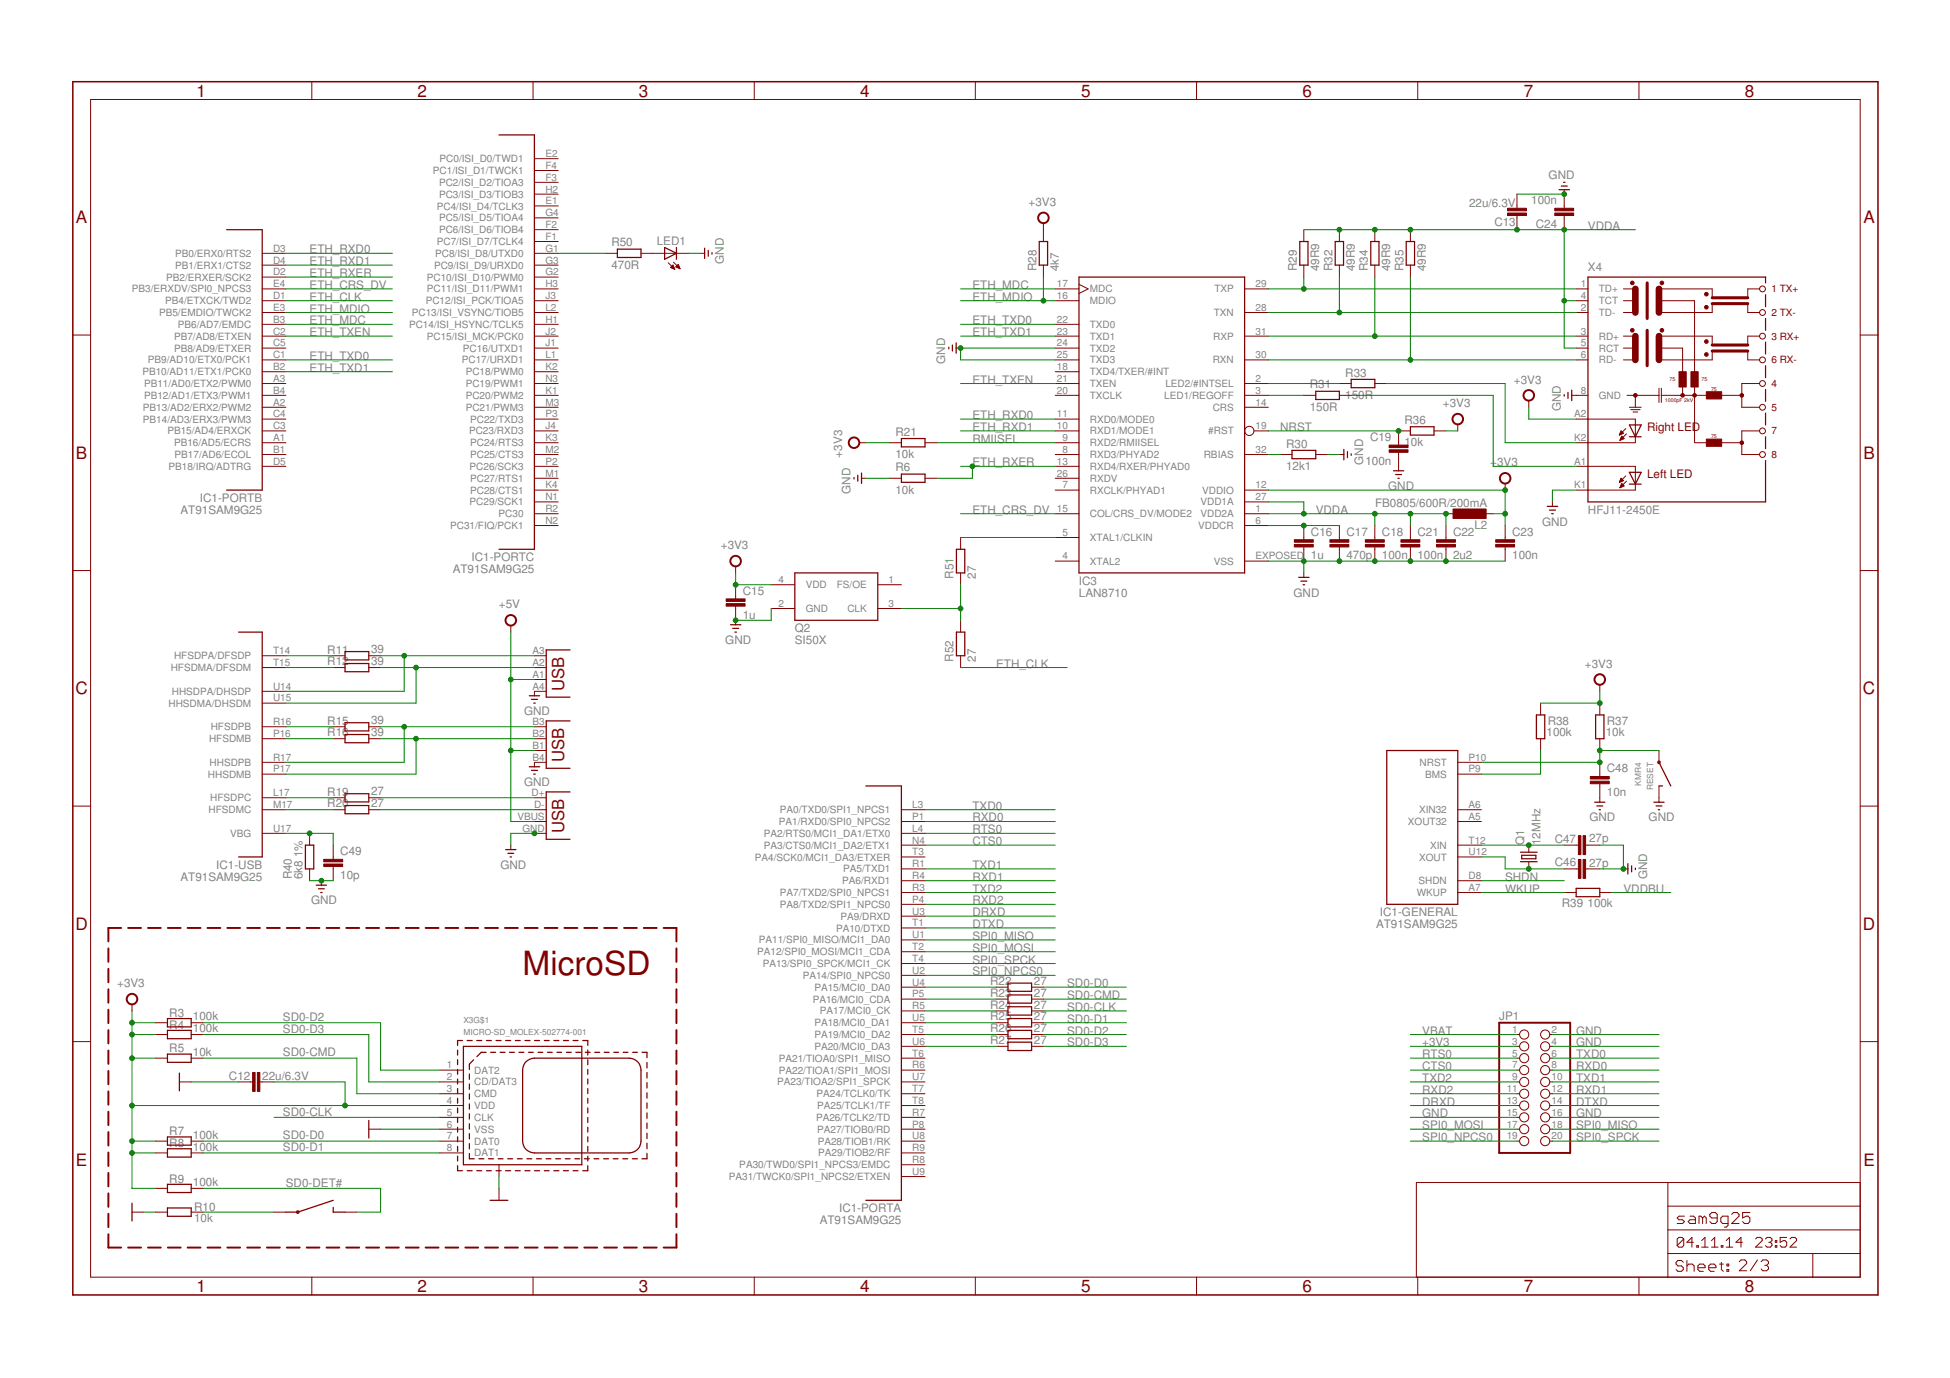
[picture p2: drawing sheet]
<svg xmlns="http://www.w3.org/2000/svg" width="297mm" height="210mm" viewBox="0 0 297 210" stroke-linecap="round" stroke-linejoin="round" font-family="sans-serif">
<defs><g id="words">
<text font-size="5.1" fill="#800000" x="79.6" y="148.6">MicroSD</text>
<g font-size="2.6" fill="#800000">
<text x="29.9" y="14.7">1</text>
<text x="63.6" y="14.7">2</text>
<text x="97.3" y="14.7">3</text>
<text x="131" y="14.7">4</text>
<text x="164.7" y="14.7">5</text>
<text x="198.4" y="14.7">6</text>
<text x="232.1" y="14.7">7</text>
<text x="265.8" y="14.7">8</text>
<text x="11.6" y="34">A</text>
<text x="283.8" y="34">A</text>
<text x="11.6" y="69.9">B</text>
<text x="283.8" y="69.9">B</text>
<text x="11.5" y="105.8">C</text>
<text x="283.8" y="105.8">C</text>
<text x="11.5" y="141.7">D</text>
<text x="283.8" y="141.7">D</text>
<text x="11.6" y="177.5">E</text>
<text x="283.8" y="177.5">E</text>
<text x="29.9" y="196.8">1</text>
<text x="63.6" y="196.8">2</text>
<text x="97.3" y="196.8">3</text>
<text x="131" y="196.8">4</text>
<text x="164.7" y="196.8">5</text>
<text x="198.4" y="196.8">6</text>
<text x="232.1" y="196.8">7</text>
<text x="265.8" y="196.8">8</text>
</g>
<g font-size="2.5" fill="#800000">
<text x="85.9" y="105.3" transform="rotate(-90 85.9 105.3)">USB</text>
<text x="85.9" y="116.1" transform="rotate(-90 85.9 116.1)">USB</text>
<text x="85.9" y="126.9" transform="rotate(-90 85.9 126.9)">USB</text>
</g>
<g font-size="1.8" fill="#808080">
<text x="235.9" y="27.2">GND</text>
<text x="156.7" y="31.4">+3V3</text>
<text x="223.8" y="31.5">22u/6.3V</text>
<text x="227.6" y="34.4">C13</text>
<text x="233.2" y="31.1">100n</text>
<text x="233.9" y="34.7">C24</text>
<text x="241.9" y="35">VDDA</text>
<text x="47.2" y="38.6">ETH_RXD0</text>
<text x="47.2" y="40.4">ETH_RXD1</text>
<text x="93.1" y="40.9">470R</text>
<text x="93.1" y="37.5">R50</text>
<text x="100" y="37.3">LED1</text>
<text x="110.3" y="40.2" transform="rotate(-90 110.3 40.2)">GND</text>
<text x="157.9" y="41.3" transform="rotate(-90 157.9 41.3)">R28</text>
<text x="161.3" y="41.3" transform="rotate(-90 161.3 41.3)">4k7</text>
<text x="197.6" y="41.3" transform="rotate(-90 197.6 41.3)">R29</text>
<text x="201" y="41.3" transform="rotate(-90 201 41.3)">49R9</text>
<text x="203" y="41.3" transform="rotate(-90 203 41.3)">R32</text>
<text x="206.4" y="41.3" transform="rotate(-90 206.4 41.3)">49R9</text>
<text x="208.4" y="41.3" transform="rotate(-90 208.4 41.3)">R34</text>
<text x="211.8" y="41.3" transform="rotate(-90 211.8 41.3)">49R9</text>
<text x="213.8" y="41.3" transform="rotate(-90 213.8 41.3)">R35</text>
<text x="217.2" y="41.3" transform="rotate(-90 217.2 41.3)">49R9</text>
<text x="241.9" y="41.3">X4</text>
<text x="47.2" y="47.6">ETH_MDIO</text>
<text x="47.2" y="44">ETH_CRS_DV</text>
<text x="47.2" y="45.8">ETH_CLK</text>
<text x="47.2" y="42.2">ETH_RXER</text>
<text x="148.1" y="44">ETH_MDC</text>
<text x="148.1" y="45.8">ETH_MDIO</text>
<text x="47.2" y="49.4">ETH_MDC</text>
<text x="47.2" y="51.2">ETH_TXEN</text>
<text x="148.1" y="49.4">ETH_TXD0</text>
<text x="148.1" y="51.2">ETH_TXD1</text>
<text x="47.2" y="54.8">ETH_TXD0</text>
<text x="47.2" y="56.6">ETH_TXD1</text>
<text x="144" y="55.4" transform="rotate(-90 144 55.4)">GND</text>
<text x="148.1" y="58.4">ETH_TXEN</text>
<text x="199.5" y="59.2">R31</text>
<text x="204.9" y="57.4">R33</text>
<text x="230.6" y="58.4">+3V3</text>
<text x="148.1" y="63.8">ETH_RXD0</text>
<text x="148.1" y="65.6">ETH_RXD1</text>
<text x="195" y="65.6">NRST</text>
<text x="199.5" y="62.6">150R</text>
<text x="204.9" y="60.8">150R</text>
<text x="213.9" y="64.6">R36</text>
<text x="219.8" y="62">+3V3</text>
<text x="237.7" y="62.6" transform="rotate(-90 237.7 62.6)">GND</text>
<text x="128.3" y="69.7" transform="rotate(-90 128.3 69.7)">+3V3</text>
<text x="136.4" y="69.8">10k</text>
<text x="136.4" y="66.4">R21</text>
<text x="136.4" y="71.8">R6</text>
<text x="148.1" y="67.4">RMIISEL</text>
<text x="148.1" y="71">ETH_RXER</text>
<text x="195.9" y="71.6">12k1</text>
<text x="195.9" y="68.2">R30</text>
<text x="207.6" y="70.8" transform="rotate(-90 207.6 70.8)">GND</text>
<text x="208" y="70.8">100n</text>
<text x="208.7" y="67.2">C19</text>
<text x="213.9" y="68">10k</text>
<text x="227" y="71">+3V3</text>
<text x="30.5" y="76.5">IC1-PORTB</text>
<text x="129.6" y="75.2" transform="rotate(-90 129.6 75.2)">GND</text>
<text x="136.4" y="75.2">10k</text>
<text x="209.5" y="77.2">FB0805/600R/200mA</text>
<text x="211.5" y="74.7">GND</text>
<text x="27.5" y="78.3">AT91SAM9G25</text>
<text x="109.8" y="83.7">+3V3</text>
<text x="148.1" y="78.3">ETH_CRS_DV</text>
<text x="199.7" y="81.6">C16</text>
<text x="200.4" y="78.3">VDDA</text>
<text x="205.1" y="81.6">C17</text>
<text x="210.5" y="81.6">C18</text>
<text x="215.9" y="81.6">C21</text>
<text x="221.3" y="81.6">C22</text>
<text x="224.6" y="80.6">L2</text>
<text x="230.3" y="81.6">C23</text>
<text x="234.9" y="80.1">GND</text>
<text x="241.9" y="78.3">HFJ11-2450E</text>
<text x="69" y="87.3">AT91SAM9G25</text>
<text x="71.8" y="85.5">IC1-PORTC</text>
<text x="145.3" y="88.2" transform="rotate(-90 145.3 88.2)">R51</text>
<text x="148.7" y="88.2" transform="rotate(-90 148.7 88.2)">27</text>
<text x="164.4" y="89.1">IC3</text>
<text x="199.7" y="85.2">1u</text>
<text x="205.1" y="85.2">470p</text>
<text x="210.5" y="85.2">100n</text>
<text x="215.9" y="85.2">100n</text>
<text x="221.3" y="85.2">2u2</text>
<text x="230.3" y="85.2">100n</text>
<text x="76" y="92.7">+5V</text>
<text x="113.1" y="94.2">1u</text>
<text x="113.1" y="90.6">C15</text>
<text x="164.4" y="90.9">LAN8710</text>
<text x="197" y="90.9">GND</text>
<text x="49.9" y="99.5">R11</text>
<text x="49.9" y="101.4">R12</text>
<text x="56.5" y="99.5">39</text>
<text x="56.5" y="101.3">39</text>
<text x="110.5" y="98.1">GND</text>
<text x="121.1" y="98.1">SI50X</text>
<text x="121.1" y="96.3">Q2</text>
<text x="145.3" y="100.8" transform="rotate(-90 145.3 100.8)">R52</text>
<text x="148.7" y="100.8" transform="rotate(-90 148.7 100.8)">27</text>
<text x="151.7" y="101.7">ETH_CLK</text>
<text x="241.4" y="101.7">+3V3</text>
<text x="49.9" y="110.4">R15</text>
<text x="49.9" y="112.2">R16</text>
<text x="56.5" y="110.3">39</text>
<text x="56.5" y="112.2">39</text>
<text x="79.8" y="108.9">GND</text>
<text x="235.6" y="112.2">100k</text>
<text x="235.8" y="110.4">R38</text>
<text x="244.6" y="112.2">10k</text>
<text x="244.8" y="110.4">R37</text>
<text x="79.8" y="119.7">GND</text>
<text x="244.8" y="117.7">C48</text>
<text x="49.9" y="121.2">R19</text>
<text x="49.9" y="123">R20</text>
<text x="56.5" y="121.2">27</text>
<text x="56.5" y="123">27</text>
<text x="148.1" y="123.3">TXD0</text>
<text x="148.1" y="125.1">RXD0</text>
<text x="242.1" y="125.1">GND</text>
<text x="244.8" y="121.3">10n</text>
<text x="251.1" y="125.1">GND</text>
<text x="46.1" y="130.6" transform="rotate(-90 46.1 130.6)">1%</text>
<text x="51.8" y="130.3">C49</text>
<text x="148.1" y="126.9">RTS0</text>
<text x="148.1" y="128.7">CTS0</text>
<text x="232.2" y="128.7" transform="rotate(-90 232.2 128.7)">Q1</text>
<text x="234.7" y="128.7" transform="rotate(-90 234.7 128.7)">12MHz</text>
<text x="236.8" y="128.5">C47</text>
<text x="236.8" y="131.9">C46</text>
<text x="242.1" y="128.3">27p</text>
<text x="27.5" y="134.1">AT91SAM9G25</text>
<text x="32.9" y="132.3">IC1-USB</text>
<text x="44.5" y="134" transform="rotate(-90 44.5 134)">R40</text>
<text x="46.1" y="134" transform="rotate(-90 46.1 134)">6k8</text>
<text x="47.4" y="137.8">GND</text>
<text x="51.8" y="133.9">10p</text>
<text x="76.2" y="132.3">GND</text>
<text x="148.1" y="132.3">TXD1</text>
<text x="148.1" y="134.1">RXD1</text>
<text x="148.1" y="136">TXD2</text>
<text x="148.1" y="137.8">RXD2</text>
<text x="229.3" y="134.1">SHDN</text>
<text x="229.3" y="136">WKUP</text>
<text x="242.1" y="132.1">27p</text>
<text x="247.3" y="136">VDDBU</text>
<text x="250.9" y="133.9" transform="rotate(-90 250.9 133.9)">GND</text>
<text x="148.1" y="139.6">DRXD</text>
<text x="148.1" y="141.4">DTXD</text>
<text x="148.1" y="143.2">SPI0_MISO</text>
<text x="209.6" y="141.4">AT91SAM9G25</text>
<text x="210.2" y="139.6">IC1-GENERAL</text>
<text x="237.9" y="138.1">R39</text>
<text x="241.8" y="138.1">100k</text>
<text x="148.1" y="145">SPI0_MOSI</text>
<text x="148.1" y="146.8">SPI0_SPCK</text>
<text x="148.1" y="148.6">SPI0_NPCS0</text>
<text x="17.9" y="150.4">+3V3</text>
<text x="25.8" y="154.9">R3</text>
<text x="29.4" y="155.4">100k</text>
<text x="43.1" y="155.5">SD0-D2</text>
<text x="150.8" y="155.4">R25</text>
<text x="150.8" y="153.6">R24</text>
<text x="150.8" y="151.8">R23</text>
<text x="150.8" y="150">R22</text>
<text x="157.5" y="155.4">27</text>
<text x="157.5" y="153.6">27</text>
<text x="157.5" y="151.8">27</text>
<text x="157.5" y="150">27</text>
<text x="162.6" y="155.8">SD0-D1</text>
<text x="162.6" y="150.4">SD0-D0</text>
<text x="162.6" y="154">SD0-CLK</text>
<text x="162.6" y="152.2">SD0-CMD</text>
<text x="228.4" y="155.3">JP1</text>
<text x="25.8" y="160.3">R5</text>
<text x="25.8" y="156.7">R4</text>
<text x="29.4" y="160.8">10k</text>
<text x="29.4" y="157.2">100k</text>
<text x="43.1" y="160.9">SD0-CMD</text>
<text x="43.1" y="157.3">SD0-D3</text>
<text x="150.8" y="159">R27</text>
<text x="150.8" y="157.2">R26</text>
<text x="157.5" y="159">27</text>
<text x="157.5" y="157.2">27</text>
<text x="162.6" y="159.4">SD0-D3</text>
<text x="162.6" y="157.6">SD0-D2</text>
<text x="216.6" y="159.4">+3V3</text>
<text x="216.6" y="161.2">RTS0</text>
<text x="216.6" y="157.6">VBAT</text>
<text x="240.1" y="157.6">GND</text>
<text x="240.1" y="159.4">GND</text>
<text x="240.1" y="161.2">TXD0</text>
<text x="34.9" y="164.5">C12</text>
<text x="39.9" y="164.5">22u/6.3V</text>
<text x="216.6" y="164.8">TXD2</text>
<text x="216.6" y="166.6">RXD2</text>
<text x="216.6" y="163">CTS0</text>
<text x="240.1" y="164.8">TXD1</text>
<text x="240.1" y="166.6">RXD1</text>
<text x="240.1" y="163">RXD0</text>
<text x="25.8" y="172.9">R7</text>
<text x="29.4" y="173.5">100k</text>
<text x="43.1" y="173.5">SD0-D0</text>
<text x="43.1" y="169.9">SD0-CLK</text>
<text x="216.6" y="170.2">GND</text>
<text x="216.6" y="168.4">DRXD</text>
<text x="216.6" y="172">SPI0_MOSI</text>
<text x="216.6" y="173.8">SPI0_NPCS0</text>
<text x="240.1" y="170.2">GND</text>
<text x="240.1" y="168.4">DTXD</text>
<text x="240.1" y="172">SPI0_MISO</text>
<text x="240.1" y="173.8">SPI0_SPCK</text>
<text x="25.8" y="174.7">R8</text>
<text x="29.4" y="175.3">100k</text>
<text x="43.1" y="175.3">SD0-D1</text>
<text x="25.8" y="180.1">R9</text>
<text x="29.4" y="180.7">100k</text>
<text x="29.6" y="184.5">R10</text>
<text x="43.5" y="180.8">SD0-DET#</text>
<text x="127.8" y="184.6">IC1-PORTA</text>
<text x="29.6" y="186.1">10k</text>
<text x="124.9" y="186.4">AT91SAM9G25</text>
</g>
<g font-size="1.8" fill="#800000">
<text x="250.9" y="65.6">Right LED</text>
<text x="250.9" y="72.8">Left LED</text>
</g>
<g font-size="1.5" fill="#808080">
<text x="83.1" y="23.9">E2</text>
<text x="66" y="26.5">PC1/ISI_D1/TWCK1</text>
<text x="66.9" y="28.3">PC2/ISI_D2/TIOA3</text>
<text x="67" y="24.7">PC0/ISI_D0/TWD1</text>
<text x="83.1" y="25.7">F4</text>
<text x="83.1" y="27.5">F3</text>
<text x="83.1" y="29.3">H2</text>
<text x="66.5" y="31.9">PC4/ISI_D4/TCLK3</text>
<text x="66.9" y="30.1">PC3/ISI_D3/TIOB3</text>
<text x="66.9" y="33.7">PC5/ISI_D5/TIOA4</text>
<text x="66.9" y="35.5">PC6/ISI_D6/TIOB4</text>
<text x="83.1" y="31.1">E1</text>
<text x="83.1" y="32.9">G4</text>
<text x="83.1" y="34.7">F2</text>
<text x="26.7" y="39.1">PB0/ERX0/RTS2</text>
<text x="26.7" y="40.9">PB1/ERX1/CTS2</text>
<text x="41.6" y="38.3">D3</text>
<text x="41.6" y="40.1">D4</text>
<text x="41.6" y="41.9">D2</text>
<text x="66.1" y="40.9">PC9/ISI_D9/URXD0</text>
<text x="66.3" y="39.1">PC8/ISI_D8/UTXD0</text>
<text x="66.5" y="37.3">PC7/ISI_D7/TCLK4</text>
<text x="83.1" y="41.9">G2</text>
<text x="83.1" y="36.5">F1</text>
<text x="83.1" y="38.3">G1</text>
<text x="83.1" y="40.1">G3</text>
<text x="20.1" y="44.5">PB3/ERXDV/SPI0_NPCS3</text>
<text x="25.2" y="46.3">PB4/ETXCK/TWD2</text>
<text x="25.3" y="42.7">PB2/ERXER/SCK2</text>
<text x="41.6" y="43.7">E4</text>
<text x="41.6" y="45.6">D1</text>
<text x="41.6" y="47.4">E3</text>
<text x="64.9" y="46.3">PC12/ISI_PCK/TIOA5</text>
<text x="65" y="42.7">PC10/ISI_D10/PWM0</text>
<text x="65" y="44.5">PC11/ISI_D11/PWM1</text>
<text x="83.1" y="43.7">H3</text>
<text x="83.1" y="45.6">J3</text>
<text x="83.1" y="47.4">L2</text>
<text x="161" y="45.6">16</text>
<text x="161" y="43.7">17</text>
<text x="166" y="46.3">MDIO</text>
<text x="166" y="44.5">MDC</text>
<text x="185" y="44.5">TXP</text>
<text x="191.3" y="43.7">29</text>
<text x="191.3" y="47.4">28</text>
<text x="240.8" y="43.7">1</text>
<text x="240.8" y="47.4">2</text>
<text x="240.8" y="45.6">4</text>
<text x="243.5" y="44.5">TD+</text>
<text x="243.5" y="46.3">TCT</text>
<text x="24.2" y="48.1">PB5/EMDIO/TWCK2</text>
<text x="26.5" y="51.8">PB7/AD8/ETXEN</text>
<text x="26.5" y="53.6">PB8/AD9/ETXER</text>
<text x="27.1" y="49.9">PB6/AD7/EMDC</text>
<text x="41.6" y="49.2">B3</text>
<text x="41.6" y="51">C2</text>
<text x="41.6" y="52.8">C5</text>
<text x="62.3" y="49.9">PC14/ISI_HSYNC/TCLK5</text>
<text x="62.7" y="48.1">PC13/ISI_VSYNC/TIOB5</text>
<text x="65" y="51.8">PC15/ISI_MCK/PCK0</text>
<text x="70.5" y="53.6">PC16/UTXD1</text>
<text x="83.1" y="49.2">H1</text>
<text x="83.1" y="51">J2</text>
<text x="83.1" y="52.8">J1</text>
<text x="161" y="49.2">22</text>
<text x="161" y="51">23</text>
<text x="161" y="52.8">24</text>
<text x="166" y="49.9">TXD0</text>
<text x="166" y="51.8">TXD1</text>
<text x="166" y="53.6">TXD2</text>
<text x="184.8" y="51.8">RXP</text>
<text x="184.9" y="48.1">TXN</text>
<text x="191.3" y="51">31</text>
<text x="240.8" y="51">3</text>
<text x="240.8" y="52.8">5</text>
<text x="243.5" y="48.1">TD-</text>
<text x="243.5" y="51.8">RD+</text>
<text x="243.5" y="53.6">RCT</text>
<text x="21.7" y="57.2">PB10/AD11/ETX1/PCK0</text>
<text x="21.9" y="59">PB11/AD0/ETX2/PWM0</text>
<text x="22.5" y="55.4">PB9/AD10/ETX0/PCK1</text>
<text x="41.6" y="56.4">B2</text>
<text x="41.6" y="58.2">A3</text>
<text x="41.6" y="60">B4</text>
<text x="41.6" y="54.6">C1</text>
<text x="70.4" y="55.4">PC17/URXD1</text>
<text x="70.9" y="57.2">PC18/PWM0</text>
<text x="70.9" y="59">PC19/PWM1</text>
<text x="83.1" y="54.6">L1</text>
<text x="83.1" y="56.4">K2</text>
<text x="83.1" y="58.2">N3</text>
<text x="83.1" y="60">K1</text>
<text x="161" y="54.6">25</text>
<text x="161" y="56.4">18</text>
<text x="161" y="58.2">21</text>
<text x="161" y="60">20</text>
<text x="166" y="55.4">TXD3</text>
<text x="166" y="57.2">TXD4/TXER/#INT</text>
<text x="166" y="59">TXEN</text>
<text x="177.5" y="59">LED2/#INTSEL</text>
<text x="184.7" y="55.4">RXN</text>
<text x="191.3" y="60">3</text>
<text x="191.3" y="58.2">2</text>
<text x="191.3" y="54.6">30</text>
<text x="240.8" y="54.6">6</text>
<text x="240.8" y="60">8</text>
<text x="243.5" y="55.4">RD-</text>
<text x="21.8" y="62.6">PB13/AD2/ERX2/PWM2</text>
<text x="21.8" y="64.4">PB14/AD3/ERX3/PWM3</text>
<text x="21.9" y="60.8">PB12/AD1/ETX3/PWM1</text>
<text x="41.6" y="61.8">A2</text>
<text x="41.6" y="63.6">C4</text>
<text x="41.6" y="65.4">C3</text>
<text x="70.9" y="60.8">PC20/PWM2</text>
<text x="70.9" y="62.6">PC21/PWM3</text>
<text x="71.6" y="64.4">PC22/TXD3</text>
<text x="83.1" y="61.8">M3</text>
<text x="83.1" y="63.6">P3</text>
<text x="83.1" y="65.4">J4</text>
<text x="161" y="63.6">11</text>
<text x="161" y="65.4">10</text>
<text x="166" y="60.8">TXCLK</text>
<text x="166" y="64.4">RXD0/MODE0</text>
<text x="177.4" y="60.8">LED1/REGOFF</text>
<text x="184.7" y="62.6">CRS</text>
<text x="191.3" y="65.4">19</text>
<text x="191.3" y="61.8">14</text>
<text x="239.8" y="63.6">A2</text>
<text x="243.5" y="60.8">GND</text>
<text x="25.5" y="66.2">PB15/AD4/ERXCK</text>
<text x="25.7" y="71.6">PB18/IRQ/ADTRG</text>
<text x="26.5" y="68">PB16/AD5/ECRS</text>
<text x="26.6" y="69.8">PB17/AD6/ECOL</text>
<text x="41.6" y="67.2">A1</text>
<text x="41.6" y="69">B1</text>
<text x="41.6" y="70.8">D5</text>
<text x="71.5" y="66.2">PC23/RXD3</text>
<text x="71.5" y="71.6">PC26/SCK3</text>
<text x="71.6" y="68">PC24/RTS3</text>
<text x="71.6" y="69.8">PC25/CTS3</text>
<text x="83.1" y="67.2">K3</text>
<text x="83.1" y="69">M2</text>
<text x="83.1" y="70.8">P2</text>
<text x="161" y="70.8">13</text>
<text x="161.9" y="67.2">9</text>
<text x="161.9" y="69">8</text>
<text x="166" y="66.2">RXD1/MODE1</text>
<text x="166" y="68">RXD2/RMIISEL</text>
<text x="166" y="69.8">RXD3/PHYAD2</text>
<text x="166" y="71.6">RXD4/RXER/PHYAD0</text>
<text x="183.4" y="69.8">RBIAS</text>
<text x="184" y="66.2">#RST</text>
<text x="191.3" y="69">32</text>
<text x="239.8" y="67.2">K2</text>
<text x="239.8" y="70.8">A1</text>
<text x="71.5" y="77">PC29/SCK1</text>
<text x="71.6" y="73.4">PC27/RTS1</text>
<text x="71.6" y="75.2">PC28/CTS1</text>
<text x="83.1" y="72.6">M1</text>
<text x="83.1" y="74.4">K4</text>
<text x="83.1" y="76.2">N1</text>
<text x="161" y="72.6">26</text>
<text x="161.9" y="74.4">7</text>
<text x="166" y="73.4">RXDV</text>
<text x="166" y="75.2">RXCLK/PHYAD1</text>
<text x="182.9" y="77">VDD1A</text>
<text x="183.1" y="75.2">VDDIO</text>
<text x="191.3" y="74.4">12</text>
<text x="191.3" y="76.2">27</text>
<text x="239.8" y="74.4">K1</text>
<text x="68.6" y="80.6">PC31/FIQ/PCK1</text>
<text x="75.9" y="78.8">PC30</text>
<text x="83.1" y="78">R2</text>
<text x="83.1" y="79.8">N2</text>
<text x="161" y="78">15</text>
<text x="161.9" y="81.6">5</text>
<text x="166" y="78.8">COL/CRS_DV/MODE2</text>
<text x="166" y="82.4">XTAL1/CLKIN</text>
<text x="182.5" y="80.6">VDDCR</text>
<text x="182.9" y="78.8">VDD2A</text>
<text x="191.3" y="79.8">6</text>
<text x="191.3" y="78">1</text>
<text x="118.6" y="88.8">4</text>
<text x="122.7" y="89.6">VDD</text>
<text x="127.5" y="89.6">FS/OE</text>
<text x="135.4" y="88.8">1</text>
<text x="161.9" y="85.2">4</text>
<text x="166" y="86">XTAL2</text>
<text x="184.9" y="86">VSS</text>
<text x="191.3" y="85.2">EXPOSED</text>
<text x="118.6" y="92.4">2</text>
<text x="122.7" y="93.2">GND</text>
<text x="129.1" y="93.2">CLK</text>
<text x="135.4" y="92.4">3</text>
<text x="26.5" y="100.4">HFSDPA/DFSDP</text>
<text x="41.6" y="99.6">T14</text>
<text x="41.6" y="101.4">T15</text>
<text x="81.1" y="99.6">A3</text>
<text x="81.1" y="101.4">A2</text>
<text x="25.7" y="107.6">HHSDMA/DHSDM</text>
<text x="26" y="102.2">HFSDMA/DFSDM</text>
<text x="26.2" y="105.8">HHSDPA/DHSDP</text>
<text x="41.6" y="105">U14</text>
<text x="41.6" y="106.9">U15</text>
<text x="81.1" y="103.2">A1</text>
<text x="81.1" y="105">A4</text>
<text x="31.8" y="113.1">HFSDMB</text>
<text x="32.1" y="111.3">HFSDPB</text>
<text x="41.6" y="110.5">R16</text>
<text x="41.6" y="112.3">P16</text>
<text x="81.1" y="110.5">B3</text>
<text x="81.1" y="112.3">B2</text>
<text x="31.7" y="118.5">HHSDMB</text>
<text x="31.9" y="116.7">HHSDPB</text>
<text x="41.6" y="115.9">R17</text>
<text x="41.6" y="117.7">P17</text>
<text x="81.1" y="114.1">B1</text>
<text x="81.1" y="115.9">B4</text>
<text x="216.2" y="116.7">NRST</text>
<text x="217.1" y="118.5">BMS</text>
<text x="223.7" y="115.9">P10</text>
<text x="223.7" y="117.7">P9</text>
<text x="31.8" y="123.9">HFSDMC</text>
<text x="32" y="122.1">HFSDPC</text>
<text x="41.6" y="121.3">L17</text>
<text x="41.6" y="123.1">M17</text>
<text x="78.8" y="124.9">VBUS</text>
<text x="81" y="121.3">D+</text>
<text x="81.4" y="123.1">D-</text>
<text x="118.6" y="125.7">PA1/RXD0/SPI0_NPCS2</text>
<text x="118.8" y="123.9">PA0/TXD0/SPI1_NPCS1</text>
<text x="139" y="123.1">L3</text>
<text x="139" y="124.9">P1</text>
<text x="214.5" y="125.7">XOUT32</text>
<text x="216.2" y="123.9">XIN32</text>
<text x="223.7" y="123.1">A6</text>
<text x="223.7" y="124.9">A5</text>
<text x="35.1" y="127.5">VBG</text>
<text x="41.6" y="126.7">U17</text>
<text x="79.6" y="126.7">GND</text>
<text x="115" y="131.1">PA4/SCK0/MCI1_DA3/ETXER</text>
<text x="116.3" y="127.5">PA2/RTS0/MCI1_DA1/ETX0</text>
<text x="116.3" y="129.3">PA3/CTS0/MCI1_DA2/ETX1</text>
<text x="139" y="126.7">L4</text>
<text x="139" y="128.5">N4</text>
<text x="139" y="130.3">T3</text>
<text x="216.2" y="131.1">XOUT</text>
<text x="217.9" y="129.3">XIN</text>
<text x="223.7" y="128.5">T12</text>
<text x="223.7" y="130.3">U12</text>
<text x="118.8" y="136.5">PA7/TXD2/SPI0_NPCS1</text>
<text x="128.3" y="134.7">PA6/RXD1</text>
<text x="128.5" y="132.9">PA5/TXD1</text>
<text x="139" y="132.1">R1</text>
<text x="139" y="133.9">R4</text>
<text x="139" y="135.7">R3</text>
<text x="139" y="137.5">P4</text>
<text x="215.8" y="136.5">WKUP</text>
<text x="216.1" y="134.7">SHDN</text>
<text x="223.7" y="133.9">D8</text>
<text x="223.7" y="135.7">A7</text>
<text x="115.6" y="143.7">PA11/SPI0_MISO/MCI1_DA0</text>
<text x="118.8" y="138.3">PA8/TXD2/SPI1_NPCS0</text>
<text x="127.4" y="141.9">PA10/DTXD</text>
<text x="128" y="140.1">PA9/DRXD</text>
<text x="139" y="141.1">T1</text>
<text x="139" y="142.9">U1</text>
<text x="139" y="139.3">U3</text>
<text x="115.3" y="145.5">PA12/SPI0_MOSI/MCI1_CDA</text>
<text x="116.2" y="147.3">PA13/SPI0_SPCK/MCI1_CK</text>
<text x="122.3" y="149.1">PA14/SPI0_NPCS0</text>
<text x="139" y="144.7">T2</text>
<text x="139" y="146.5">T4</text>
<text x="139" y="148.3">U2</text>
<text x="123.8" y="152.7">PA16/MCI0_CDA</text>
<text x="124.1" y="150.9">PA15/MCI0_DA0</text>
<text x="124.9" y="154.5">PA17/MCI0_CK</text>
<text x="139" y="150.1">U4</text>
<text x="139" y="151.9">P5</text>
<text x="139" y="153.7">R5</text>
<text x="139" y="155.5">U5</text>
<text x="118.6" y="161.7">PA21/TIOA0/SPI1_MISO</text>
<text x="124.1" y="156.3">PA18/MCI0_DA1</text>
<text x="124.1" y="158.1">PA19/MCI0_DA2</text>
<text x="124.1" y="159.9">PA20/MCI0_DA3</text>
<text x="139" y="157.3">T5</text>
<text x="139" y="159.1">U6</text>
<text x="139" y="160.9">T6</text>
<text x="230.4" y="157.3">1</text>
<text x="230.4" y="159.1">3</text>
<text x="230.4" y="160.9">5</text>
<text x="236.3" y="157.3">2</text>
<text x="236.3" y="159.1">4</text>
<text x="236.3" y="160.9">6</text>
<text x="68.1" y="166.3">3</text>
<text x="68.1" y="164.5">2</text>
<text x="68.1" y="162.7">1</text>
<text x="72.3" y="167.1">CMD</text>
<text x="72.3" y="165.3">CD/DAT3</text>
<text x="72.3" y="163.5">DAT2</text>
<text x="118.4" y="165.3">PA23/TIOA2/SPI1_SPCK</text>
<text x="118.6" y="163.5">PA22/TIOA1/SPI1_MOSI</text>
<text x="124.4" y="167.1">PA24/TCLK0/TK</text>
<text x="139" y="162.7">R6</text>
<text x="139" y="164.5">U7</text>
<text x="139" y="166.3">T7</text>
<text x="229.5" y="166.3">11</text>
<text x="230.4" y="162.7">7</text>
<text x="230.4" y="164.5">9</text>
<text x="236.3" y="162.7">8</text>
<text x="236.3" y="164.5">10</text>
<text x="236.3" y="166.3">12</text>
<text x="68.1" y="173.6">7</text>
<text x="68.1" y="171.8">6</text>
<text x="68.1" y="170">5</text>
<text x="68.1" y="168.2">4</text>
<text x="72.3" y="172.6">VSS</text>
<text x="72.3" y="170.7">CLK</text>
<text x="72.3" y="168.9">VDD</text>
<text x="124.3" y="170.7">PA26/TCLK2/TD</text>
<text x="124.5" y="168.9">PA25/TCLK1/TF</text>
<text x="124.5" y="172.6">PA27/TIOB0/RD</text>
<text x="139" y="168.2">T8</text>
<text x="139" y="170">R7</text>
<text x="139" y="171.8">P8</text>
<text x="139" y="173.6">U8</text>
<text x="229.5" y="168.2">13</text>
<text x="229.5" y="170">15</text>
<text x="229.5" y="171.8">17</text>
<text x="229.5" y="173.6">19</text>
<text x="236.3" y="168.2">14</text>
<text x="236.3" y="170">16</text>
<text x="236.3" y="171.8">18</text>
<text x="236.3" y="173.6">20</text>
<text x="68.1" y="175.4">8</text>
<text x="72.3" y="176.2">DAT1</text>
<text x="72.3" y="174.4">DAT0</text>
<text x="111" y="179.8">PA31/TWCK0/SPI1_NPCS2/ETXEN</text>
<text x="112.6" y="178">PA30/TWD0/SPI1_NPCS3/EMDC</text>
<text x="124.6" y="174.4">PA28/TIOB1/RK</text>
<text x="124.6" y="176.2">PA29/TIOB2/RF</text>
<text x="139" y="175.4">R9</text>
<text x="139" y="177.2">R8</text>
<text x="139" y="179">U9</text>
</g>
<g font-size="1.5" fill="#800000">
<text x="269.8" y="44.5">1 TX+</text>
<text x="269.8" y="48.1">2 TX-</text>
<text x="269.8" y="51.8">3 RX+</text>
<text x="269.8" y="55.4">6 RX-</text>
<text x="269.8" y="59">4</text>
<text x="269.8" y="62.6">5</text>
<text x="269.8" y="66.2">7</text>
<text x="269.8" y="69.8">8</text>
</g>
<g font-size="1.3" fill="#808080">
<text x="250" y="119.7" transform="rotate(-90 250 119.7)">KMR4</text>
<text x="251.8" y="120.4" transform="rotate(-90 251.8 120.4)">RESET</text>
<text x="70.6" y="155.8">X3G$1</text>
<text x="70.6" y="157.6">MICRO-SD_MOLEX-502774-001</text>
</g>
<g font-size=".8" fill="#800000">
<text x="254.3" y="58.1">75</text>
<text x="259.2" y="58.1">75</text>
<text x="260.6" y="59.5">75</text>
<text x="253.6" y="61.3">1000pF 2kV</text>
<text x="260.6" y="66.7">75</text>
</g>
</g></defs>
<g fill="none" stroke="#800000" stroke-width=".3">
<path d="M16.5 144.5v2M16.5 147.6v2M16.5 150.7v2M16.5 153.8v2.1M16.5 156.9v2M18.5 141.4h-2v2M19.5 141.4h2M22.5 141.4h2M25.6 141.4h1.9M28.6 141.4h1.9M31.6 141.4h2M34.6 141.4h2"/>
<path d="M37.7 141.4h1.9M40.7 141.4h1.9M43.7 141.4h2M46.7 141.4h2M49.7 141.4h2M52.7 141.4h2M55.8 141.4h1.9M58.8 141.4h1.9M61.8 141.4h2M64.8 141.4h2M67.9 141.4h1.9M70.9 141.4h1.9"/>
<path d="M73.9 141.4h2M76.9 141.4h2M79.9 141.4h2M83 141.4h1.9M86 141.4h1.9M89 141.4h2M92 141.4h2M95.1 141.4h1.9M98.1 141.4h1.9M101.1 141.4h1.9v2M103 144.5v2M103 147.6v2"/>
<path d="M103 150.7v2M103 153.8v2.1M103 156.9v2M228.4 155.8h10.8v19.8h-10.8zM16.5 160v2.1M16.5 163.1v2.1M16.5 166.2v2.1M16.5 169.3v2.1M16.5 172.4v2.1M16.5 175.6v2M16.5 178.7v2M103 160v2.1"/>
<path d="M103 163.1v2.1M103 166.2v2.1M103 169.3v2.1M103 172.4v2.1M103 175.6v2M103 178.7v2M16.5 188v2h2M16.5 181.8v2M16.5 184.9v2M19.5 190h2M22.5 190h2M25.6 190h1.9"/>
<path d="M28.6 190h1.9M31.6 190h2M34.6 190h2M37.7 190h1.9M40.7 190h1.9M43.7 190h2M46.7 190h2M49.7 190h2M52.7 190h2M55.8 190h1.9M58.8 190h1.9M61.8 190h2"/>
<path d="M64.8 190h2M67.9 190h1.9M70.9 190h1.9M73.9 190h2M76.9 190h2M79.9 190h2M83 190h1.9M86 190h1.9M89 190h2M92 190h2M95.1 190h1.9M98.1 190h1.9"/>
<path d="M103 188v2h-1.9M103 181.8v2M103 184.9v2"/>
<circle cx="158.9" cy="33.2" r=".8"/>
<circle cx="130.1" cy="67.4" r=".8"/>
<circle cx="222.1" cy="63.8" r=".8"/>
<circle cx="229.3" cy="72.9" r=".8"/>
<circle cx="232.9" cy="60.2" r=".8"/>
<circle cx="77.8" cy="94.5" r=".8"/>
<circle cx="112.1" cy="85.5" r=".8"/>
<circle cx="243.7" cy="103.5" r=".8"/>
<circle cx="20.1" cy="152.2" r=".8"/>
</g>
<g fill="none" stroke="#800000" stroke-width=".15">
<path d="M13.8 15.2h269.6v179.3h-269.6zM47.5 12.4v2.8M81.2 12.4v2.8M114.9 12.4v2.8M148.6 12.4v2.8M182.3 12.4v2.8M216 12.4v2.8M249.7 12.4v2.8M39.9 38.6h3.6M81.4 38.6h3.6M81.4 24.2h3.6M81.4 26h3.6"/>
<path d="M81.4 27.8h3.6M81.4 29.6h3.6M81.4 31.4h3.6M81.4 33.2h3.6M81.4 35h3.6M81.4 36.8h3.6M92.2 38.6h1.8M97.6 38.6h7.3M102.6 39.9l1 1M106.7 38.6h.6M158.9 34v2.8M198.6 35v1.8"/>
<path d="M204 35v1.8M209.4 35v1.8M214.8 35v1.8M231.1 29.6v2.1M231.1 32.8v2.2M238.3 28.9v2.8M238.3 32.8v2.2M11.1 51h2.7M39.9 49.4h3.6M39.9 51.2h3.6M39.9 53h3.6M39.9 54.8h3.6"/>
<path d="M39.9 56.6h3.6M39.9 58.4h3.6M39.9 45.8h3.6M39.9 44h3.6M39.9 47.6h3.6M39.9 40.4h3.6M39.9 42.2h3.6M81.4 49.4h3.6M81.4 51.2h3.6M81.4 53h3.6M81.4 54.8h3.6M81.4 56.6h3.6"/>
<path d="M81.4 58.4h3.6M81.4 45.8h3.6M81.4 44h3.6M81.4 47.6h3.6M81.4 40.4h3.6M81.4 42.2h3.6M101.8 40l1 1M102.2 40.7h.4M102.2 40.8h.5M102.3 40.6h.3M102.4 40.9h.3M102.4 40.5h.2"/>
<path d="M102.5 40.4h.1M102.5 40.4l-.3 .3 .6 .3M102.5 40.4l.3 .6M102.6 40.9h.1M102.8 41h.1M103 40.7l.3-.4 .3 .6zM103 40.6h.5M103.1 40.6h.3M103.1 40.7h.4M103.1 40.5h.3M103.2 40.4h.2M103.3 40.8h.2"/>
<path d="M103.3 40.3h.1M103.4 40.9h.2M145.6 53h.7M158.9 40.4v1.8M160.7 49.4h3.7M160.7 51.2h3.7M160.7 53h3.7M160.7 54.8h3.7M160.7 56.6h3.7M160.7 58.4h3.7M160.7 45.8h3.7M160.7 44h3.7"/>
<path d="M164.4 43.3l1.4 .7-1.4 .7M189.6 51.2h3.6M189.6 54.8h3.6M189.6 58.4h3.6M189.6 44h3.6M189.6 47.6h3.6M198.6 40.4v1.8M204 58.4h1.8M204 40.4v1.8M209.4 58.4h1.8M209.4 40.4v1.8M214.8 40.4v1.8"/>
<path d="M240.1 51.2h1.8M240.1 53h1.8M240.1 54.8h1.8M240.1 45.8h1.8M240.1 44h1.8M240.1 47.6h1.8M247.3 51.2h1.3M247.3 53h1.3M247.3 54.8h1.3M247.3 45.8h1.3M247.3 44h1.3M247.3 47.6h1.3"/>
<path d="M252.7 59.1v2.2M253.1 53h3.2v7.2M253.1 45.8h5v21.6h7.2M253.1 59.1v2.2M253.2 51.2h7.6v1.4M253.2 44h7.6v1.4M260.8 53.5v1.3h-7.6M260.8 46.2v1.4h-7.6M266.2 53.5v1.3h1.8M266.2 46.2v1.4h1.8M268 51.2h-1.8v1.4M268 58.4h-2.7v3.6h2.7"/>
<path d="M268 44h-1.8v1.4M283.4 51h2.7M39.9 60.2h3.6M39.9 63.8h3.6M39.9 65.6h3.6M39.9 67.4h3.6M39.9 69.2h3.6M39.9 71h3.6M39.9 62h3.6M81.4 60.2h3.6M81.4 63.8h3.6M81.4 65.6h3.6"/>
<path d="M81.4 67.4h3.6M81.4 69.2h3.6M81.4 71h3.6M81.4 72.9h3.6M81.4 74.7h3.6M81.4 78.3h3.6M81.4 76.5h3.6M81.4 62h3.6M130.9 67.4h1M131.2 72.9h.7M135.5 67.4h1.8M135.5 72.9h1.8"/>
<path d="M140.9 67.4h1.8M140.9 72.9h1.8M160.7 60.2h3.7M160.7 63.8h3.7M160.7 65.6h3.7M160.7 67.4h3.7M160.7 69.2h3.7M160.7 71h3.7M160.7 72.9h3.7M160.7 74.7h3.7M160.7 78.3h3.7M189.6 60.2h3.6"/>
<path d="M189.6 69.2h3.6M189.6 74.7h3.6M189.6 78.3h3.6M189.6 76.5h3.6M189.6 62h3.6M191 65.6h2.2M195 69.2h1.8M198.6 60.2h1.8M200.4 69.2h1.8M204 60.2h1.8M204 69.2h.7M213 68.9v2.8"/>
<path d="M214.8 65.6h-1.8v2.2M218.4 65.6h1.9M220.3 78.3h1.8M222.1 64.6v1M225.7 78.3h1.8M229.3 73.6v1.1M232.9 61v1M236.5 76.5v.6M239.4 60.2h2.5M240.1 63.8h9v3.6h-9M240.1 71h9v3.7h-9M246.7 66.3h.1"/>
<path d="M246.7 73.4h.1M246.7 66.2h.2M246.7 73.4h.3M246.7 66.1h.4M246.8 73.3h.3M246.8 74.3h.1M246.8 66h.4M246.8 67h.1M246.8 73.2h.5M246.8 65.9h.4M246.8 74.2h.2M246.8 66.9h.3"/>
<path d="M246.8 73.1h.4M246.8 74.1h.4M246.8 66.9h.5M246.8 73h.3M246.9 65.8h.2M246.9 74h.4M246.9 66.8h.5M246.9 73h.2M246.9 65.7h.1M246.9 66.7h.4M246.9 72.9h.1M246.9 65.6l.4 .4-.6 .3z"/>
<path d="M246.9 72.9l.4 .3-.6 .3zM246.9 73.9h.4M247 66.6h.2M247 73.8h.2M247 66.5h.1M247 73.7h.1M247 66.4l.4 .4-.6 .3zM247 73.7l-.2 .6M247 73.7l.4 .3-.6 .3M247.6 65.3l-.9 1M247.6 72.5l-.9 1M247.8 66.1l-1 1"/>
<path d="M247.8 73.3l-1 1M247.8 60.2h4.9M248.2 62h1.8M248.4 62.4h1.4M248.8 62.8h.7M249.1 60.2v1.8M253.1 60.2h12.2M268 65.6h-2.7v3.6h2.7M11.1 86.9h2.7M39.9 99.9h3.6M50.8 99.9h1.8M56.2 99.9h1.8"/>
<path d="M77.8 95.3v1M81.4 80.1h3.6M81.4 99.9h1.8M112.1 86.3v1M112.1 89.1v2.1M112.1 92.3v2.9M117.5 89.1h3.6M117.5 92.7h3.6M133.7 89.1h3.6M133.7 92.7h3.6M146.3 81.9v1.8M146.3 87.3v1.8"/>
<path d="M146.3 94.5v1.8M146.3 99.9v1.8M160.7 85.5h3.7M160.7 81.9h3.7M189.6 85.5h3.6M189.6 80.1h3.6M198.6 80.1v2.1M198.6 83.3v2.2M198.6 87.3v.6M204 80.1v2.1M204 83.3v2.2M209.4 80.1v2.1"/>
<path d="M209.4 83.3v2.2M214.8 80.1v2.1M214.8 83.3v2.2M220.3 80.1v2.1M220.3 83.3v2.2M229.3 80.1v2.1M229.3 83.3v2.2M283.4 86.9h2.7M39.9 101.7h3.6M39.9 105.3h3.6M39.9 107.1h3.6M39.9 110.7h3.6"/>
<path d="M39.9 112.5h3.6M39.9 116.1h3.6M39.9 117.9h3.6M50.8 101.7h1.8M50.8 110.7h1.8M50.8 112.5h1.8M56.2 101.7h1.8M56.2 110.7h1.8M56.2 112.5h1.8M81.4 101.7h1.8M81.4 110.7h1.8M81.4 112.5h1.8"/>
<path d="M81.4 103.5h1.8M81.4 114.3h1.8M83.2 105.3h-1.8v.7M83.2 116.1h-1.8v.7M222.1 116.1h3.6M222.1 117.9h3.6M234.7 107.1v1.8M234.7 112.5v1.8M243.7 104.3v1M243.7 107.1v1.8M243.7 112.5v1.8M243.7 116.1v2.2"/>
<path d="M243.7 119.4v2.8M252.7 114.3v1.8M252.7 119.7v2.5M11.1 122.8h2.7M39.9 121.5h3.6M39.9 123.3h3.6M39.9 126.9h3.6M47.2 126.9v1.8M47.2 132.4v1.8M49 134.2v.6M50.8 121.5h1.8M50.8 123.3h1.8"/>
<path d="M50.8 128.7v2.2M50.8 132v2.2M56.2 121.5h1.8M56.2 123.3h1.8M77.8 128.7v.7M81.4 121.5h1.8M81.4 123.3h1.8M81.4 126.9h1.8M81.4 125.1h1.8M137.3 123.3h3.6M137.3 126.9h3.6M137.3 125.1h3.6"/>
<path d="M137.3 128.7h3.6M137.3 130.5h3.6M137.3 132.4h3.6M137.3 134.2h3.6M137.3 136h3.6M137.3 137.8h3.6M137.3 139.6h3.6M222.1 123.3h3.6M222.1 125.1h3.6M222.1 128.7h3.6M222.1 130.5h3.6M222.1 134.2h3.6"/>
<path d="M222.1 136h3.6M232.9 128.7v1.1M232.9 131.3v1.1M238.3 128.7h2.2M238.3 132.4h2.2M238.3 136h1.8M241.5 128.7h2.2M241.5 132.4h2.2M243.7 136h1.8M247.3 132.4h.7M283.4 122.8h2.7M11.1 158.7h2.7"/>
<path d="M20.1 153v1M23.7 157.6h1.8M23.7 155.8h1.8M29.1 157.6h1.8M29.1 155.8h1.8M137.3 157.6h3.6M137.3 155.8h3.6M137.3 141.4h3.6M137.3 143.2h3.6M137.3 145h3.6M137.3 146.8h3.6M137.3 148.6h3.6"/>
<path d="M137.3 150.4h3.6M137.3 152.2h3.6M137.3 154h3.6M137.3 159.4h3.6M151.7 157.6h1.8M151.7 155.8h1.8M151.7 150.4h1.8M151.7 152.2h1.8M151.7 154h1.8M151.7 159.4h1.8M157.1 157.6h1.8M157.1 155.8h1.8"/>
<path d="M157.1 150.4h1.8M157.1 152.2h1.8M157.1 154h1.8M157.1 159.4h1.8M231.1 157.6h.4M231.1 159.4h.4M236.1 157.6h.4M236.1 159.4h.4M283.4 158.7h2.7M23.7 161.2h1.8M23.7 175.6h1.8M23.7 173.8h1.8"/>
<path d="M27.3 164.8h1.8M29.1 161.2h1.8M29.1 175.6h1.8M29.1 173.8h1.8M36.3 164.8h2.2M39.6 164.8h2.1M56.2 172h1.8M67 164.8h3.6M67 175.6h3.6M67 173.8h3.6M67 172h3.6M67 170.2h3.6"/>
<path d="M67 168.4h3.6M67 166.6h3.6M67 163h3.6M76 177.4v1.8M137.3 164.8h3.6M137.3 161.2h3.6M137.3 175.6h3.6M137.3 173.8h3.6M137.3 172h3.6M137.3 170.2h3.6M137.3 168.4h3.6M137.3 166.6h3.6"/>
<path d="M137.3 163h3.6M137.3 177.4h3.6M137.3 179.2h3.6M231.1 164.8h.4M231.1 161.2h.4M231.1 173.8h.4M231.1 172h.4M231.1 170.2h.4M231.1 168.4h.4M231.1 166.6h.4M231.1 163h.4M236.1 164.8h.4"/>
<path d="M236.1 161.2h.4M236.1 173.8h.4M236.1 172h.4M236.1 170.2h.4M236.1 168.4h.4M236.1 166.6h.4M236.1 163h.4M20.1 184.6h1.8M23.7 184.6h1.8M23.7 181h1.8M29.1 184.6h1.8M29.1 181h1.8"/>
<path d="M41.7 184.6h1.8M47.5 194.5v2.8M52.6 184.6h1.8M76 181v1.8M81.2 194.5v2.8M114.9 194.5v2.8M148.6 194.5v2.8M182.3 194.5v2.8M216 194.5v2.8M249.7 194.5v2.8M254.1 190.9h29.3M254.1 180.1v14.4"/>
<path d="M254.1 187.3h29.3M254.1 183.7h29.3M256.4 192.3l-.3-.3h-.5l-.3 .3v.3l.3 .2h.5l.3 .3v.3l-.3 .3h-.5l-.3-.3M256.5 188.7l-.3-.2h-.5l-.2 .2v1M256.5 188.7v1l-.3 .3h-.5l-.2-.3M256.5 188.7l-1 1M256.6 185.3h-.8l-.3 .2 .3 .3h.5l.3 .3-.3 .3h-.8M257 192.8l.2-.2h.6l.3 .2v.9M257 192v1.7M257.4 185.3h.6l.3 .2v.9h-.9l-.2-.3 .2-.3h.9M258 189.2h-1l.7-.7v1.5M258.5 189.7h.2v.3h-.2z"/>
<path d="M258.6 193.1h1.1v-.3l-.2-.2h-.6l-.3 .2v.6l.3 .3h.6M259.2 190h1M259.2 189l.5-.5v1.5M259.4 185.5l-.3-.2h-.3v1.1M259.4 185.5v.9M259.4 185.5l.2-.2 .3 .2v.9M260.3 193.1h1.1v-.3l-.3-.2h-.5l-.3 .2v.6l.3 .3h.5M260.7 190h1M260.7 189l.5-.5v1.5M261.6 185.5h-.8l-.3-.2v-.3l.3-.3h.5l.3 .3v1.1l-.3 .3h-.5l-.3-.3M261.9 192.6h.6M262.2 189.7h.2v.3h-.2z"/>
<path d="M262.2 192.3v1.1l.3 .3M263 190h.9M263 189l.4-.5v1.5M263.1 192.6h.2v.2h-.2zM263.1 193.4h.2v.3h-.2zM263.2 186.4h-.8l-.3-.3v-.6l.3-.2h.8v1.3l-.2 .3h-.3M263.8 185l.3-.3h.5l.3 .3v.3l-1.1 1.1h1.1M264.9 192.2l.3-.3h.6l.3 .3v.3l-1.2 1.1h1.2M265.4 189.2h-1l.8-.7v1.5M266.6 184.7h-1.1v.8l.5-.2h.3l.3 .2v.6l-.3 .3h-.6l-.2-.3M267.4 188.7l.3-.2h.5l.2 .2v.3l-1 1h1M267.7 191.9l-1.1 1.7"/>
<path d="M268.3 192.2l.2-.3h.6l.3 .3v.3l-.3 .2M268.8 192.7h.3M268.9 188.7l.3-.2h.5l.2 .2v.3l-.2 .2M269.1 192.7l.3 .3v.3l-.3 .3h-.6l-.2-.3M269.4 189.2h.3M269.7 189.2l.2 .3v.2l-.2 .3h-.5l-.3-.3M270.4 189.7h.3v.3h-.3zM270.4 189h.3v.2h-.3zM272.2 188.5h-1v.7l.5-.2h.2l.3 .2v.5l-.3 .3h-.5l-.2-.3M272.7 188.7l.2-.2h.5l.3 .2v.3l-1 1h1M276.1 190.9v3.6M283.4 180.1h-67.6v14.4"/>
<circle cx="268.5" cy="47.6" r=".44"/>
<circle cx="268.5" cy="58.4" r=".44"/>
<circle cx="268.5" cy="51.2" r=".44"/>
<circle cx="268.5" cy="54.8" r=".44"/>
<circle cx="268.5" cy="44" r=".44"/>
<circle cx="190.3" cy="65.6" r=".7"/>
<circle cx="268.5" cy="62" r=".44"/>
<circle cx="268.5" cy="69.2" r=".44"/>
<circle cx="268.5" cy="65.6" r=".44"/>
<circle cx="232.2" cy="157.6" r=".7"/>
<circle cx="232.2" cy="159.4" r=".7"/>
<circle cx="235.4" cy="159.4" r=".7"/>
<circle cx="235.4" cy="157.6" r=".7"/>
<circle cx="232.2" cy="172" r=".7"/>
<circle cx="232.2" cy="164.8" r=".7"/>
<circle cx="232.2" cy="161.2" r=".7"/>
<circle cx="232.2" cy="166.6" r=".7"/>
<circle cx="232.2" cy="173.8" r=".7"/>
<circle cx="232.2" cy="168.4" r=".7"/>
<circle cx="232.2" cy="163" r=".7"/>
<circle cx="232.2" cy="170.2" r=".7"/>
<circle cx="235.4" cy="173.8" r=".7"/>
<circle cx="235.4" cy="164.8" r=".7"/>
<circle cx="235.4" cy="166.6" r=".7"/>
<circle cx="235.4" cy="172" r=".7"/>
<circle cx="235.4" cy="163" r=".7"/>
<circle cx="235.4" cy="168.4" r=".7"/>
<circle cx="235.4" cy="170.2" r=".7"/>
<circle cx="235.4" cy="161.2" r=".7"/>
</g>
<path d="M11.1 12.4h275v184.9h-275z" fill="none" stroke="#800000" stroke-width=".23"/>
<g fill="none" stroke="#800000" stroke-width=".19">
<path d="M34.5 35h5.4v39.7h-5.4M76 20.6h5.4v63.1h-5.4M94 38h3.6v1.2h-3.6zM101.2 37.7l1.8 .9-1.8 .9zM103 37.7v1.8M107.3 37.8v1.6M107.9 38.1v.9M108.5 38.5v.2M158.3 36.8h1.3v3.6h-1.3zM198 36.8h1.2v3.6h-1.2zM203.4 36.8h1.3v3.6h-1.3zM208.8 36.8h1.3v3.6h-1.3z"/>
<path d="M214.2 36.8h1.3v3.6h-1.3zM237.5 28.9h1.6M237.8 28.3h.9M238.2 27.8h.2M144.5 52.9v.2M145.1 52.6v.9M145.6 52.2v1.6M164.4 42.2h25.2v45.1h-25.2zM200.4 59.6h3.6v1.3h-3.6zM205.8 57.8h3.6v1.3h-3.6zM238.8 59.8v.9M239.4 59.4v1.6"/>
<path d="M268.9 43.1v-.9h-27v34.3h27v-6.4M268.9 44.9v1.8M268.9 48.5v1.8M268.9 52.1v1.8M268.9 55.7v1.8M268.9 59.3v1.8M130.1 72.7v.3M130.7 72.4v.9M131.2 72.1v1.5M137.3 66.8h3.6v1.3h-3.6zM137.3 72.2h3.6v1.3h-3.6zM196.8 68.6h3.6v1.3h-3.6z"/>
<path d="M204.7 68.5v1.5M205.3 68.8v.9M205.8 69.1v.3M212.3 71.7h1.5M212.6 72.3h.9M212.9 72.9h.2M214.8 65h3.6v1.3h-3.6zM235.7 77.1h1.6M236 77.7h.9M236.4 78.3h.2M238.3 60.1v.2M248.2 64.7h1.8l-.9 1.8z"/>
<path d="M248.2 66.5h1.8M248.2 71.9h1.8l-.9 1.8zM248.2 73.7h1.8M268.9 62.9v1.8M268.9 66.5v1.8M36.3 96.3h3.6v34.2h-3.6M52.6 99.3h3.6v1.2h-3.6zM86.8 99h-3.6v7.2h3.6M111.3 95.2h1.6M111.6 95.7h.9M112 96.3h.2M121.1 87.3h12.6v7.2h-12.6z"/>
<path d="M145.7 83.7h1.3v3.6h-1.3zM145.7 96.3h1.3v3.6h-1.3zM197.8 87.9h1.6M198.2 88.5h.9M198.5 89.1h.2M52.6 101.1h3.6v1.2h-3.6zM52.6 110.1h3.6v1.2h-3.6zM52.6 111.9h3.6v1.2h-3.6zM80.6 106h1.6M80.6 116.8h1.6M81 106.5h.9M81 117.3h.9"/>
<path d="M81.3 107.1h.2M81.3 117.9h.2M86.8 109.8h-3.6v7.2h3.6M131.9 119.7h5.4v63.1h-5.4M211.2 114.3h10.9v23.5h-10.9zM234 108.9h1.3v3.6h-1.3zM243.1 108.9h1.2v3.6h-1.2zM252.7 119.7h.6M252.7 116.1l1.8 3.6M46.5 128.7h1.3v3.7h-1.3zM48.2 134.8h1.5M48.5 135.4h.9"/>
<path d="M48.9 136h.2M52.6 120.9h3.6v1.3h-3.6zM52.6 122.7h3.6v1.3h-3.6zM77 129.4h1.6M77.4 130h.9M77.7 130.5h.2M86.8 120.6h-3.6v7.2h3.6M231.6 129.8h2.5M231.6 131.3h2.5M231.8 130.3h2.2v.5h-2.2zM240.1 135.3h3.6v1.3h-3.6zM242.9 122.2h1.6"/>
<path d="M243.2 122.8h.9M243.6 123.3h.2M248 131.6v1.5M248.5 131.9v.9M249.1 132.2v.3M251.9 122.2h1.6M252.3 122.8h.9M252.6 123.3h.2M25.5 155.2h3.6v1.2h-3.6zM25.5 157h3.6v1.2h-3.6zM69.7 160v.7M70.4 158.5h-.7v.7"/>
<path d="M70.6 159.4h18v18h-18zM71.2 158.5h.7M72.6 158.5h.8M74.1 158.5h.7M75.6 158.5h.7M77 158.5h.8M78.5 158.5h.7M80 158.5h.7M81.4 158.5h.8M82.9 158.5h.8M84.4 158.5h.7M85.8 158.5h.8"/>
<path d="M87.3 158.5h.8M88.8 158.5h.7v.7M89.5 160v.7M153.5 157h3.6v1.2h-3.6zM153.5 155.2h3.6v1.2h-3.6zM153.5 158.7h3.6v1.3h-3.6zM153.5 149.8h3.6v1.2h-3.6zM153.5 151.6h3.6v1.2h-3.6zM153.5 153.4h3.6v1.2h-3.6zM25.5 160.6h3.6v1.2h-3.6zM25.5 173.2h3.6v1.2h-3.6zM25.5 175h3.6v1.3h-3.6z"/>
<path d="M27.3 163.4v2.8M56.2 170.7v2.7M69.7 177.6v.7h.7M69.7 161.4v.8M69.7 162.9v.7M69.7 164.4v.7M69.7 165.8v.8M69.7 167.3v.7M69.7 168.8v.7M69.7 170.2v.8M69.7 171.7v.7M69.7 173.2v.7"/>
<path d="M69.7 174.6v.8M69.7 176.1v.7M71.2 178.3h.7M71.5 163.6v.8M71.5 165.1v.8M71.5 166.6v.8M71.5 168.1v.9M71.5 169.7v.8M71.5 171.2v.8M71.5 172.7v.8M71.5 174.2v.8M71.5 175.7v.8h.7"/>
<path d="M72.1 161.4l-.6 .7v.8M72.6 178.3h.8M73 176.5h.7M74 160.3h-.7l-.7 .7M74.1 178.3h.7M74.4 176.5h.8M74.7 160.3h.8M75.6 178.3h.7M75.9 176.5h.7M76.2 160.3h.7M77 178.3h.8M77.3 176.5h.8"/>
<path d="M77.6 160.3h.8M78.5 178.3h.7M78.8 176.5h.7M79.1 160.3h.7M80 178.3h.7M80.1 161.7a1.97 1.97 0 0 1 1.3-.5h14.4a1.81 1.81 0 0 1 1.8 1.8v10.8a1.81 1.81 0 0 1-1.8 1.8h-14.4a1.81 1.81 0 0 1-1.8-1.8v-10.8a1.97 1.97 0 0 1 .5-1.3zM80.3 176.5h.7M80.5 160.3h.7M81.4 178.3h.8M81.7 176.5h.8M82 160.3h.7M82.9 178.3h.8"/>
<path d="M83.2 176.5h.7M83.4 160.3h.7M84.4 178.3h.7M84.6 176.5h.8M84.8 160.3h.8M85.8 178.3h.8M86.1 176.5h.7M86.3 160.3h.7M87.3 178.3h.8M87.6 176.5h.7M87.7 160.3h.8M89 176.5h.8"/>
<path d="M89.2 160.3h.7M89.5 161.4v.8M89.5 162.9v.7M89.5 164.4v.7M89.5 165.8v.8M89.5 167.3v.7M89.5 168.8v.7M89.5 170.2v.8M89.5 171.7v.7M89.5 173.2v.7M89.5 174.6v.8M89.5 176.1v.7"/>
<path d="M89.5 177.6v.7h-.7M90.5 176.5h.7M90.6 160.3h.7M91.9 176.5h.8M92 160.3h.8M93.4 176.5h.7M93.5 160.3h.7M94.9 176.5h.7M94.9 160.3h.8M96.3 176.5h.8M96.4 160.3h.7M97.8 160.3h.8v.8"/>
<path d="M98.6 175.7v.8h-.8M98.6 161.8v.9M98.6 163.4v.8M98.6 164.9v.8M98.6 166.5v.8M98.6 168v.8M98.6 169.5v.8M98.6 171.1v.8M98.6 172.6v.8M98.6 174.1v.9M20.1 183.3v2.7M25.5 180.4h3.6v1.3h-3.6z"/>
<path d="M25.5 184h3.6v1.3h-3.6zM50.8 182.8l-5.4 1.8h-1.9M50.8 183.9v.7h1.8M74.7 182.8h2.7"/>
<circle cx="252.7" cy="116.1" r=".19"/>
<circle cx="45.4" cy="184.6" r=".19"/>
</g>
<g fill="#800000" stroke="#800000" stroke-width=".15">
<path d="M211.6 68.5h2.9v.4h-2.9z"/>
<path d="M211.6 67.8h2.9v.4h-2.9z"/>
<path d="M197.2 82.9h2.8v.4h-2.8z"/>
<path d="M197.2 82.2h2.8v.4h-2.8z"/>
<path d="M202.6 82.9h2.9v.4h-2.9z"/>
<path d="M202.6 82.2h2.9v.4h-2.9z"/>
<path d="M208 82.9h2.9v.4h-2.9z"/>
<path d="M208 82.2h2.9v.4h-2.9z"/>
<path d="M213.4 82.9h2.9v.4h-2.9z"/>
<path d="M213.4 82.2h2.9v.4h-2.9z"/>
<path d="M218.8 82.9h2.9v.4h-2.9z"/>
<path d="M218.8 82.2h2.9v.4h-2.9z"/>
<path d="M221.3 77.5h5.1v1.5h-5.1z"/>
<path d="M227.8 82.9h2.9v.4h-2.9z"/>
<path d="M227.8 82.2h2.9v.4h-2.9z"/>
<path d="M255.8 56.6h1.1v2.3h-1.1z"/>
<path d="M257.6 56.6h1.1v2.3h-1.1z"/>
<path d="M259.9 59.7h2.4v1.1h-2.4z"/>
<path d="M259.9 66.9h2.4v1.1h-2.4z"/>
<path d="M236.8 31.7h2.9v.4h-2.9z"/>
<path d="M236.8 32.4h2.9v.4h-2.9z"/>
<path d="M39.2 163.4h.4v2.8h-.4z"/>
<path d="M38.5 163.4h.4v2.8h-.4z"/>
<path d="M241.2 130.9h.3v2.9h-.3z"/>
<path d="M240.4 130.9h.4v2.9h-.4z"/>
<path d="M241.2 127.3h.3v2.9h-.3z"/>
<path d="M240.4 127.3h.4v2.9h-.4z"/>
<path d="M242.3 119h2.8v.4h-2.8z"/>
<path d="M242.3 118.3h2.8v.4h-2.8z"/>
<path d="M49.3 131.6h2.9v.4h-2.9z"/>
<path d="M49.3 130.9h2.9v.4h-2.9z"/>
<path d="M229.6 31.7h2.9v.4h-2.9z"/>
<path d="M229.6 32.4h2.9v.4h-2.9z"/>
<path d="M110.6 91.9h2.9v.4h-2.9z"/>
<path d="M110.6 91.2h2.9v.4h-2.9z"/>
</g>
<path d="M250.9 43.1v5.4M250.9 50.3v5.4M260.8 46.2h5.4M260.8 45.4h5.4M260.8 52.6h5.4M260.8 53.5h5.4" fill="none" stroke="#800000" stroke-width=".47"/>
<g fill="#800000" stroke="#800000" stroke-width=".15">
<circle cx="248.6" cy="43.1" r=".28"/>
<circle cx="253.2" cy="43.1" r=".28"/>
<circle cx="259.9" cy="46.8" r=".28"/>
<circle cx="259.9" cy="44.8" r=".28"/>
<circle cx="249.1" cy="60.2" r=".28"/>
<circle cx="256.3" cy="60.2" r=".28"/>
<circle cx="265.3" cy="60.2" r=".28"/>
<circle cx="265.3" cy="67.4" r=".28"/>
<circle cx="248.6" cy="50.3" r=".28"/>
<circle cx="253.2" cy="50.3" r=".28"/>
<circle cx="259.9" cy="52" r=".28"/>
<circle cx="259.9" cy="54" r=".28"/>
<circle cx="258.1" cy="60.2" r=".28"/>
</g>
<path d="M249.1 44v3.6M249.1 51.2v3.6M252.7 44v3.6M252.7 51.2v3.6" fill="none" stroke="#800000" stroke-width="1"/>
<g fill="none" stroke="#008000" stroke-width=".15">
<path d="M43.5 38.6h16.3M85 38.6h7.2M104.9 38.6h1.8M198.6 35h50.5M231.1 29.6h7.2M238.3 35v18h1.8M43.5 54.8h16.3M43.5 44h16.3M43.5 49.4h16.3M43.5 45.8h16.3M43.5 47.6h16.3M43.5 51.2h16.3"/>
<path d="M43.5 56.6h16.3M43.5 40.4h16.3M43.5 42.2h16.3M146.3 44h14.4M146.3 49.4h14.4M146.3 45.8h14.4M146.3 51.2h14.4M146.3 58.4h14.4M158.9 42.2v3.6M160.7 53h-14.4v1.8h14.4M193.2 54.8h46.9M193.2 44h46.9"/>
<path d="M193.2 47.6h46.9M193.2 51.2h46.9M193.2 58.4h10.8M198.6 42.2v1.8M204 42.2v5.4M209.4 42.2v9M211.2 58.4h18.1v9h10.8M214.8 42.2v12.6M238.3 45.8h1.8M131.9 67.4h3.6M131.9 72.9h3.6M142.7 67.4h18"/>
<path d="M146.3 65.6h14.4M146.3 78.3h14.4M146.3 63.8h14.4M146.3 71h14.4M148.1 71v1.9h-5.4M193.2 65.6h19.8M193.2 74.7h36.1v5.4M193.2 78.3h27.1v1.8M193.2 69.2h1.8M193.2 76.5h5.4v1.8M193.2 60.2h5.4M202.2 69.2h1.8"/>
<path d="M205.8 60.2h21.7v10.8h12.6M209.4 78.3v1.8M214.8 78.3v1.8M220.3 65.6h1.8M227.5 78.3h1.8M232.9 62v1.8h7.2M240.1 74.7h-3.6v1.8M43.5 99.9h7.3M58 99.9h23.4M61.6 99.9v5.4h-18.1M77.8 96.3v28.8h3.6M112.1 87.3v1.8h5.4"/>
<path d="M117.5 92.7v1.8h-5.4M137.3 92.7h9M146.3 89.1v5.4M146.3 81.9h14.4M193.2 85.5h36.1M193.2 80.1h10.8M198.6 85.5v1.8M43.5 101.7h7.3M43.5 110.7h7.3M43.5 112.5h7.3M58 101.7h23.4M58 110.7h23.4"/>
<path d="M58 112.5h23.4M61.6 110.7v5.4h-18.1M63.4 101.7v5.4h-19.9M63.4 112.5v5.4h-19.9M77.8 114.3h3.6M77.8 103.5h3.6M146.3 101.7h16.3M234.7 114.3v3.6h-9M243.7 105.3v1.8h-9M252.7 114.3h-9v1.8h-18M43.5 126.9h7.3v1.8M43.5 121.5h7.3"/>
<path d="M43.5 123.3h7.3M47.2 134.2h3.6M58 121.5h23.4M58 123.3h23.4M81.4 126.9h-3.6v1.8M140.9 132.4h19.8M140.9 128.7h19.8M140.9 134.2h19.8M140.9 126.9h19.8M140.9 123.3h19.8M140.9 139.6h19.8M140.9 136h19.8"/>
<path d="M140.9 137.8h19.8M140.9 125.1h19.8M225.7 130.5h3.6v1.9h9M225.7 128.7h12.6M225.7 134.2h12.6M225.7 136h12.6M243.7 128.7h3.6v3.7h-3.6M245.5 136h9M20.1 154v27h3.6M20.1 157.6h3.6M20.1 155.8h3.6M30.9 157.6h25.3v7.2h10.8"/>
<path d="M30.9 155.8h27.1v7.2h9M140.9 157.6h10.8M140.9 155.8h10.8M140.9 159.4h10.8M140.9 150.4h10.8M140.9 154h10.8M140.9 152.2h10.8M140.9 141.4h19.8M140.9 143.2h19.8M140.9 145h19.8M140.9 146.8h19.8M140.9 148.6h19.8"/>
<path d="M158.9 157.6h12.7M158.9 155.8h12.7M158.9 159.4h12.7M158.9 150.4h12.7M158.9 154h12.7M158.9 152.2h12.7M214.8 157.6h16.3M214.8 159.4h16.3M236.5 157.6h16.2M236.5 159.4h16.2M20.1 161.2h3.6M20.1 173.8h3.6"/>
<path d="M20.1 175.6h3.6M20.1 168.4h46.9M29.1 164.8h7.2M30.9 161.2h23.5v5.4h12.6M30.9 173.8h36.1M30.9 175.6h36.1M41.7 164.8h10.9v3.6M41.7 170.2h25.3M58 172h9M76 179.2v1.8M214.8 161.2h16.3M214.8 173.8h16.3"/>
<path d="M214.8 168.4h16.3M214.8 164.8h16.3M214.8 172h16.3M214.8 170.2h16.3M214.8 166.6h16.3M214.8 163h16.3M236.5 161.2h16.2M236.5 173.8h16.2M236.5 168.4h16.2M236.5 164.8h16.2M236.5 172h16.2M236.5 170.2h16.2"/>
<path d="M236.5 166.6h16.2M236.5 163h16.2M21.9 184.6h1.8M30.9 181h27.1v3.6h-3.6M30.9 184.6h10.8"/>
</g>
<g fill="#008000" stroke="#008000" stroke-width=".15">
<circle cx="229.3" cy="74.7" r=".36"/>
<circle cx="229.3" cy="78.3" r=".36"/>
<circle cx="243.7" cy="107.1" r=".36"/>
<circle cx="20.1" cy="173.8" r=".36"/>
<circle cx="20.1" cy="175.6" r=".36"/>
<circle cx="20.1" cy="161.2" r=".36"/>
<circle cx="20.1" cy="157.6" r=".36"/>
<circle cx="20.1" cy="155.8" r=".36"/>
<circle cx="20.1" cy="168.4" r=".36"/>
<circle cx="52.6" cy="168.4" r=".36"/>
<circle cx="112.1" cy="89.1" r=".36"/>
<circle cx="146.3" cy="53" r=".36"/>
<circle cx="198.6" cy="85.5" r=".36"/>
<circle cx="204" cy="85.5" r=".36"/>
<circle cx="209.4" cy="85.5" r=".36"/>
<circle cx="214.8" cy="85.5" r=".36"/>
<circle cx="220.3" cy="85.5" r=".36"/>
<circle cx="238.3" cy="29.6" r=".36"/>
<circle cx="247.3" cy="132.4" r=".36"/>
<circle cx="49" cy="134.2" r=".36"/>
<circle cx="112.1" cy="94.5" r=".36"/>
<circle cx="81.4" cy="126.9" r=".36"/>
<circle cx="158.9" cy="45.8" r=".36"/>
<circle cx="214.8" cy="54.8" r=".36"/>
<circle cx="209.4" cy="51.2" r=".36"/>
<circle cx="198.6" cy="44" r=".36"/>
<circle cx="198.6" cy="80.1" r=".36"/>
<circle cx="214.8" cy="78.3" r=".36"/>
<circle cx="209.4" cy="78.3" r=".36"/>
<circle cx="198.6" cy="78.3" r=".36"/>
<circle cx="220.3" cy="78.3" r=".36"/>
<circle cx="238.3" cy="45.8" r=".36"/>
<circle cx="238.3" cy="35" r=".36"/>
<circle cx="204" cy="35" r=".36"/>
<circle cx="209.4" cy="35" r=".36"/>
<circle cx="214.8" cy="35" r=".36"/>
<circle cx="231.1" cy="35" r=".36"/>
<circle cx="204" cy="47.6" r=".36"/>
<circle cx="148.1" cy="71" r=".36"/>
<circle cx="61.6" cy="99.9" r=".36"/>
<circle cx="63.4" cy="101.7" r=".36"/>
<circle cx="61.6" cy="110.7" r=".36"/>
<circle cx="63.4" cy="112.5" r=".36"/>
<circle cx="232.9" cy="132.4" r=".36"/>
<circle cx="232.9" cy="128.7" r=".36"/>
<circle cx="243.7" cy="116.1" r=".36"/>
<circle cx="243.7" cy="114.3" r=".36"/>
<circle cx="213" cy="65.6" r=".36"/>
<circle cx="47.2" cy="126.9" r=".36"/>
<circle cx="77.8" cy="103.5" r=".36"/>
<circle cx="77.8" cy="114.3" r=".36"/>
<circle cx="146.3" cy="92.7" r=".36"/>
</g>
<use href="#words"/>
</svg>
